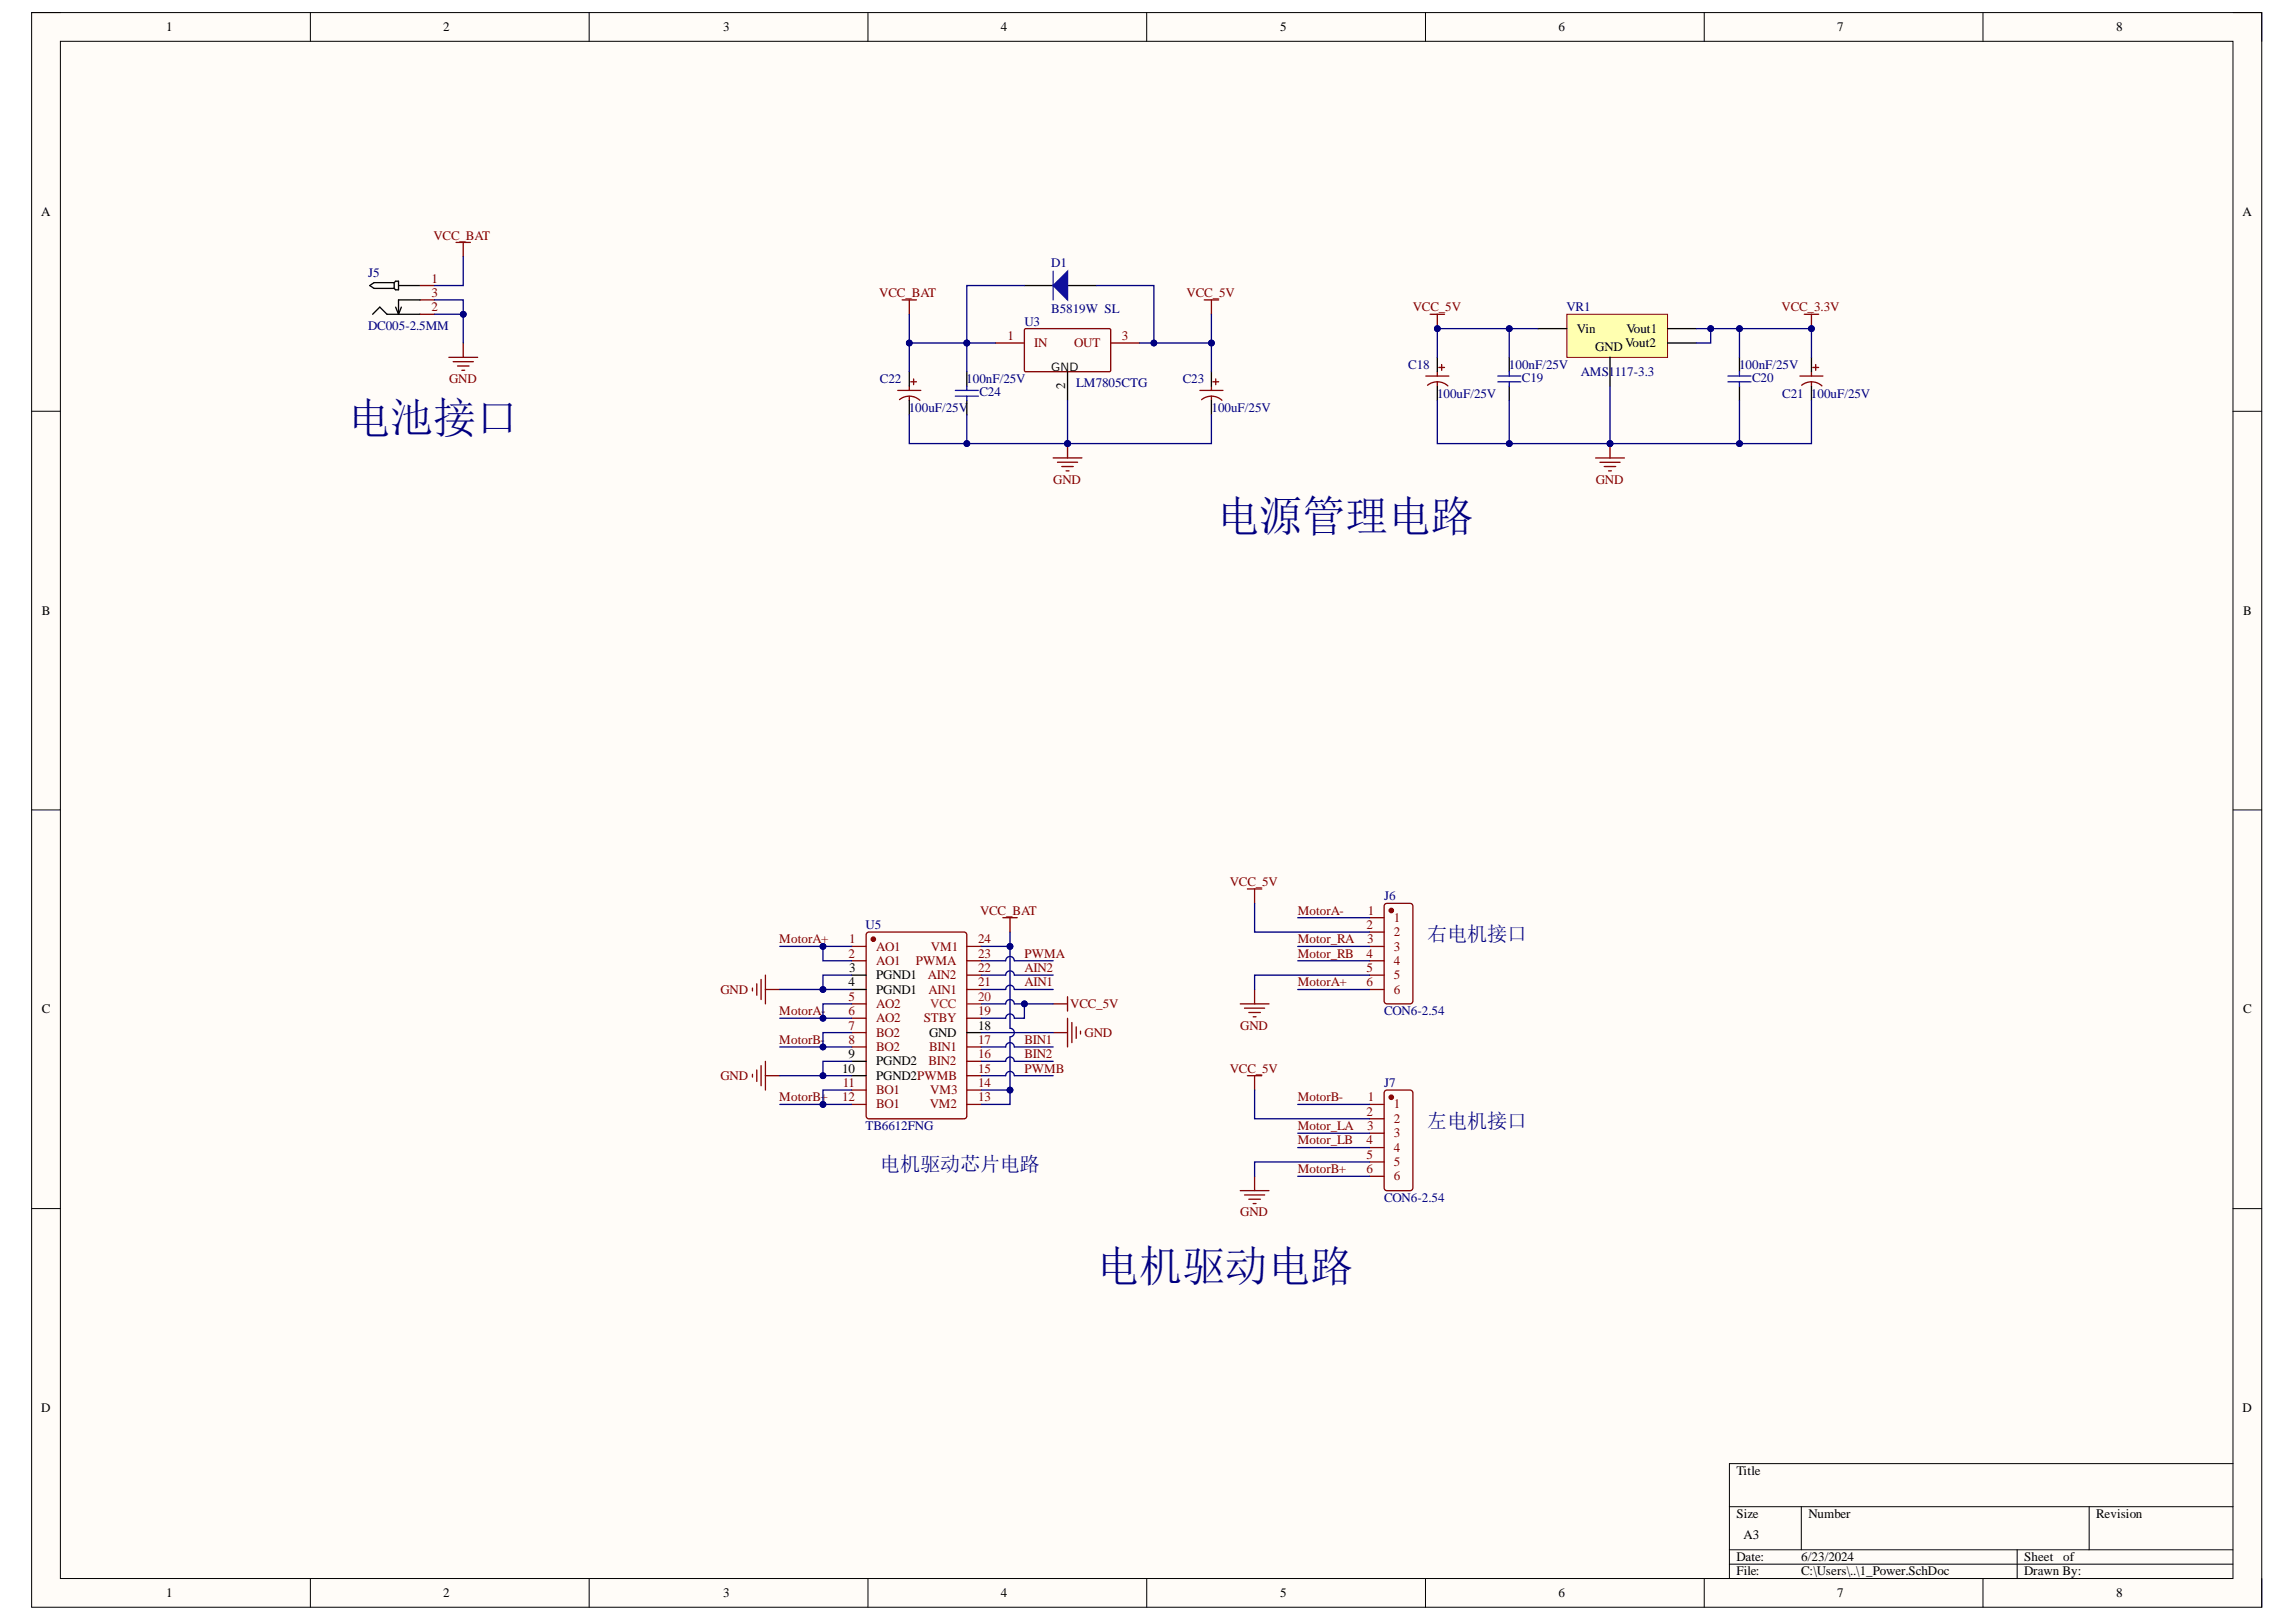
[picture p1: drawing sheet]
<svg xmlns="http://www.w3.org/2000/svg" width="297mm" height="210mm" viewBox="0 0 297 210" stroke-linecap="round" stroke-linejoin="round" font-family="sans-serif">
<defs><g id="words">
<g font-size="5.6" fill="#000080">
<text x="45" y="56.1">电池接口</text>
<text x="157.4" y="68.7">电源管理电路</text>
<text x="141.8" y="165.8">电机驱动电路</text>
</g>
<g font-size="2.6" fill="#000080">
<text x="184.6" y="121.8">右电机接口</text>
<text x="184.6" y="146">左电机接口</text>
<text x="113.8" y="151.6">电机驱动芯片电路</text>
</g>
<g font-size="1.7">
<text x="21.5" y="4.1">1</text>
<text x="57.3" y="4.1">2</text>
<text x="93.5" y="4.1">3</text>
<text x="129.5" y="4.1">4</text>
<text x="165.6" y="4.1">5</text>
<text x="201.6" y="4.1">6</text>
<text x="237.7" y="4.1">7</text>
<text x="273.8" y="4.1">8</text>
<text x="5.3" y="28">A</text>
<text x="290.1" y="28">A</text>
<text x="204" y="43.1">Vin</text>
<text x="206.4" y="45.5">GND</text>
<text x="210.3" y="44.9">Vout2</text>
<text x="210.4" y="43.1">Vout1</text>
<text x="137.8" y="50.4" transform="rotate(-90 137.8 50.4)">2</text>
<text x="5.4" y="79.6">B</text>
<text x="290.2" y="79.6">B</text>
<text x="109.9" y="125.8">3</text>
<text x="5.4" y="131.1">C</text>
<text x="109.8" y="127.7">4</text>
<text x="113.3" y="126.7">PGND1</text>
<text x="113.3" y="128.6">PGND1</text>
<text x="290.2" y="131.1">C</text>
<text x="109.8" y="136.9">9</text>
<text x="113.3" y="137.9">PGND2</text>
<text x="120.2" y="134.2">GND</text>
<text x="126.5" y="133.2">18</text>
<text x="108.9" y="138.8">10</text>
<text x="113.3" y="139.7">PGND2PWMB</text>
<text x="5.3" y="182.7">D</text>
<text x="290.1" y="182.7">D</text>
<text x="224.6" y="190.8">Title</text>
<text x="224.6" y="196.4">Size</text>
<text x="234" y="196.4">Number</text>
<text x="271.2" y="196.4">Revision</text>
<text x="224.6" y="202">Date:</text>
<text x="224.6" y="203.9">File:</text>
<text x="225.6" y="199.2">A3</text>
<text x="233" y="202">6/23/2024</text>
<text x="233" y="203.9">C:\Users\..\1_Power.SchDoc</text>
<text x="261.9" y="202">Sheet</text>
<text x="261.9" y="203.9">Drawn By:</text>
<text x="266.9" y="202">of</text>
<text x="21.5" y="206.6">1</text>
<text x="57.3" y="206.6">2</text>
<text x="93.5" y="206.6">3</text>
<text x="129.5" y="206.6">4</text>
<text x="165.6" y="206.6">5</text>
<text x="201.6" y="206.6">6</text>
<text x="237.7" y="206.6">7</text>
<text x="273.8" y="206.6">8</text>
</g>
<g font-size="1.7" fill="#000080">
<text x="47.6" y="35.8">J5</text>
<text x="136" y="34.6">D1</text>
<text x="136" y="40.5">B5819W SL</text>
<text x="202.7" y="40.3">VR1</text>
<text x="47.6" y="42.7">DC005-2.5MM</text>
<text x="132.5" y="42.2">U3</text>
<text x="182.2" y="47.7">C18</text>
<text x="195.2" y="47.7">100nF/25V</text>
<text x="225" y="47.7">100nF/25V</text>
<text x="113.8" y="49.6">C22</text>
<text x="117.6" y="53.3">100uF/25V</text>
<text x="125" y="49.6">100nF/25V</text>
<text x="126.7" y="51.3">C24</text>
<text x="139.2" y="50.1">LM7805CTG</text>
<text x="153" y="49.6">C23</text>
<text x="156.7" y="53.3">100uF/25V</text>
<text x="185.9" y="51.5">100uF/25V</text>
<text x="196.9" y="49.4">C19</text>
<text x="204.5" y="48.7">AMS1117-3.3</text>
<text x="226.7" y="49.4">C20</text>
<text x="230.6" y="51.5">C21</text>
<text x="234.3" y="51.5">100uF/25V</text>
<text x="179.1" y="116.5">J6</text>
<text x="112" y="120.2">U5</text>
<text x="179.1" y="131.4">CON6-2.54</text>
<text x="179.1" y="140.7">J7</text>
<text x="112" y="146.2">TB6612FNG</text>
<text x="179.1" y="155.5">CON6-2.54</text>
</g>
<g font-size="1.7" fill="#800000">
<text x="56.1" y="31">VCC_BAT</text>
<text x="113.8" y="38.4">VCC_BAT</text>
<text x="153.5" y="38.4">VCC_5V</text>
<text x="182.8" y="40.3">VCC_5V</text>
<text x="230.5" y="40.3">VCC_3.3V</text>
<text x="58.1" y="49.6">GND</text>
<text x="136.3" y="62.6">GND</text>
<text x="206.5" y="62.6">GND</text>
<text x="126.8" y="118.4">VCC_BAT</text>
<text x="159.1" y="114.6">VCC_5V</text>
<text x="167.9" y="118.4">MotorA-</text>
<text x="100.8" y="122.1">MotorA+</text>
<text x="132.5" y="123.9">PWMA</text>
<text x="132.5" y="125.8">AIN2</text>
<text x="167.9" y="122.1">Motor_RA</text>
<text x="167.9" y="123.9">Motor_RB</text>
<text x="93.2" y="128.6">GND</text>
<text x="100.8" y="131.4">MotorA-</text>
<text x="132.5" y="127.7">AIN1</text>
<text x="138.5" y="130.4">VCC_5V</text>
<text x="167.9" y="127.7">MotorA+</text>
<text x="100.8" y="135.1">MotorB-</text>
<text x="132.5" y="135.1">BIN1</text>
<text x="132.5" y="136.9">BIN2</text>
<text x="140.3" y="134.2">GND</text>
<text x="160.4" y="133.2">GND</text>
<text x="93.2" y="139.7">GND</text>
<text x="100.8" y="142.5">MotorB+</text>
<text x="132.5" y="138.8">PWMB</text>
<text x="159.1" y="138.8">VCC_5V</text>
<text x="167.9" y="142.5">MotorB-</text>
<text x="167.9" y="146.2">Motor_LA</text>
<text x="167.9" y="148.1">Motor_LB</text>
<text x="167.9" y="151.8">MotorB+</text>
<text x="160.4" y="157.4">GND</text>
</g>
<g font-size="1.7" fill="#800">
<text x="55.8" y="40.3">2</text>
<text x="55.8" y="38.4">3</text>
<text x="55.8" y="36.6">1</text>
<text x="130.3" y="44">1</text>
<text x="133.8" y="44.9">IN</text>
<text x="139" y="44.9">OUT</text>
<text x="145.1" y="44">3</text>
<text x="176.9" y="118.4">1</text>
<text x="180.3" y="119.3">1</text>
<text x="109.8" y="123.9">2</text>
<text x="109.9" y="122.1">1</text>
<text x="113.3" y="123">AO1</text>
<text x="113.3" y="124.9">AO1</text>
<text x="118.5" y="124.9">PWMA</text>
<text x="120.4" y="123">VM1</text>
<text x="126.5" y="125.8">22</text>
<text x="126.5" y="123.9">23</text>
<text x="126.5" y="122.1">24</text>
<text x="176.8" y="120.2">2</text>
<text x="176.8" y="123.9">4</text>
<text x="176.8" y="125.8">5</text>
<text x="176.9" y="122.1">3</text>
<text x="180.3" y="121.1">2</text>
<text x="180.3" y="123">3</text>
<text x="180.3" y="124.9">4</text>
<text x="109.8" y="129.5">5</text>
<text x="109.8" y="131.4">6</text>
<text x="113.3" y="130.4">AO2</text>
<text x="120" y="126.7">AIN2</text>
<text x="120.1" y="128.6">AIN1</text>
<text x="126.5" y="131.4">19</text>
<text x="126.5" y="127.7">21</text>
<text x="176.8" y="127.7">6</text>
<text x="180.3" y="126.7">5</text>
<text x="180.3" y="128.6">6</text>
<text x="109.8" y="133.2">7</text>
<text x="109.8" y="135.1">8</text>
<text x="113.3" y="132.3">AO2</text>
<text x="113.3" y="134.2">BO2</text>
<text x="113.3" y="136">BO2</text>
<text x="119.5" y="132.3">STBY</text>
<text x="120.1" y="137.9">BIN2</text>
<text x="120.2" y="136">BIN1</text>
<text x="126.5" y="136.9">16</text>
<text x="126.5" y="135.1">17</text>
<text x="108.9" y="142.5">12</text>
<text x="109" y="140.7">11</text>
<text x="113.3" y="141.6">BO1</text>
<text x="113.3" y="143.5">BO1</text>
<text x="120.3" y="143.5">VM2</text>
<text x="120.4" y="141.6">VM3</text>
<text x="126.5" y="142.5">13</text>
<text x="126.5" y="140.7">14</text>
<text x="126.5" y="138.8">15</text>
<text x="176.9" y="142.5">1</text>
<text x="180.3" y="143.5">1</text>
<text x="176.8" y="144.4">2</text>
<text x="176.8" y="148.1">4</text>
<text x="176.8" y="150">5</text>
<text x="176.9" y="146.2">3</text>
<text x="180.3" y="145.3">2</text>
<text x="180.3" y="147.2">3</text>
<text x="180.3" y="149">4</text>
<text x="176.8" y="151.8">6</text>
<text x="180.3" y="150.9">5</text>
<text x="180.3" y="152.7">6</text>
</g>
<g font-size="1.7" fill="#f00">
<text x="120.4" y="130.4">VCC</text>
<text x="126.5" y="129.5">20</text>
</g>
<text font-size="1.5" x="136" y="48">GND</text>
</g></defs>
<path d="M4.1 1.6h288.5v206.4h-288.5z" fill-rule="evenodd" fill="#fffcf8"/>
<path d="M4.1 1.6h288.5v206.4h-288.5z" fill="none" stroke="#000" stroke-width=".13"/>
<path d="M7.8 5.3h281.1v199h-281.1z" fill-rule="evenodd" fill="#fffcf8"/>
<g fill="none" stroke="#000" stroke-width=".13">
<path d="M4.1 1.6h3.7M7.8 5.3h281.1v199h-281.1zM40.2 1.6v3.7M76.2 1.6v3.7M112.3 1.6v3.7M148.3 1.6v3.7M184.4 1.6v3.7M220.5 1.6v3.7M256.5 1.6v3.7M288.9 1.6h3.7v3.7M4.1 53.2h3.7M288.9 53.2h3.7"/>
<path d="M4.1 104.8h3.7M288.9 104.8h3.7M4.1 156.4h3.7M288.9 156.4h3.7M223.7 195h65.2M233 195v5.6M270.3 195v5.6M288.9 189.4h-65.2v14.9M40.2 204.3v3.7M76.2 204.3v3.7M112.3 204.3v3.7M148.4 204.3v3.7"/>
<path d="M184.4 204.3v3.7M220.5 204.3v3.7M223.7 200.6h65.2M223.7 202.4h65.2M256.5 204.3v3.7M261 200.6v3.7M292.6 204.3v3.7"/>
</g>
<g fill="none" stroke="#000" stroke-width=".17">
<path d="M51 36.6v.7M51 36.6h-2.6l-.6 .4 .6 .3h2.6M51 36.6l.2-.2h.4v1.1h-.4l-.2-.2M51.2 39.7l.4 1M51.6 37h2.7M51.9 39.7l-.3 1M54.3 38.8h-2.7v1.9M48.2 40.7l.9-1 1 1h4.2M117.6 48.1v1.9M117.6 51.8v1.9M125.1 48.1v1.9M125.1 51.8v1.9"/>
<path d="M138.1 48.1v3.7"/>
</g>
<path d="M54.3 38.8h1.9M54.3 37h1.9M54.3 40.7h1.9M116.1 50.5h3M116.4 51.7a2.02 2.02 0 0 1 2.6 .1M117.6 50v.5M117.6 51.3v.5M117.8 49.4h.8M118.2 49v.8M128.8 44.4h3.7M132.6 42.6h11v5.5h-11zM143.7 44.4h3.7" fill="none" stroke="#800" stroke-width=".17"/>
<g fill="none" stroke="#800000" stroke-width=".17">
<path d="M59 31.4h1.9M59.9 31.4v1.8M116.7 38.8h1.9M117.6 38.8v1.9M58.1 46.2h3.7M58.6 46.8h2.6M59.2 47.4h1.5M59.7 47.9h.4M59.9 44.4v1.8M136.2 59.3h3.8M136.8 59.8h2.6M138.1 57.4v1.9"/>
<path d="M137.4 60.4h1.5M137.9 60.9h.4"/>
</g>
<path d="M123.6 50.5h3M123.6 51.3h3M125.1 50v.5M125.1 51.3v.5" fill="none" stroke="#00f" stroke-width=".17"/>
<circle cx="138.1" cy="57.4" r=".37" fill="#000080"/>
<circle cx="138.1" cy="57.4" r=".37" fill="none" stroke="#000080" stroke-width=".13"/>
<path d="M155.2 50.5h3M155.5 51.7a2.02 2.02 0 0 1 2.6 .1M156.7 50v.5M156.7 51.3v.5M156.9 49.4h.8M157.3 49v.8" fill="none" stroke="#800" stroke-width=".17"/>
<path d="M132.5 37h3.7M138.1 37h3.7M156.7 48.1v1.9M156.7 51.8v1.9" fill="none" stroke="#000" stroke-width=".17"/>
<path d="M155.8 38.8h1.9M156.7 38.8v1.9" fill="none" stroke="#800000" stroke-width=".17"/>
<path d="M136.2 37l1.9-1.9v3.7z" fill="#00f"/>
<path d="M136.2 37l1.9-1.9v3.7zM136.2 35.1v3.7" fill="none" stroke="#00f" stroke-width=".17"/>
<path d="M202.7 40.7h13v5.5h-13z" fill-rule="evenodd" fill="#ffffb0"/>
<path d="M202.7 40.7h13v5.5h-13z" fill="none" stroke="#800000" stroke-width=".13"/>
<path d="M186 46.2v1.9M186 50v1.8M195.3 46.2v1.9M195.3 50v1.8M199 42.5h3.7M208.3 46.2v3.8M215.7 42.5h3.8M215.7 44.4h3.8M225 46.2v1.9M225 50v1.8M234.4 46.2v1.9M234.4 50v1.8" fill="none" stroke="#000" stroke-width=".17"/>
<path d="M184.5 48.7h2.9M184.7 49.9a2.02 2.02 0 0 1 2.6 0M186 48.1v.6M186 49.4v.6M186.1 47.6h.8M186.5 47.2v.7M232.9 48.7h2.9M233.1 49.9a2.01 2.01 0 0 1 2.6 0M234.4 48.1v.6M234.4 49.4v.6M234.5 47.6h.8M234.9 47.2v.7" fill="none" stroke="#800" stroke-width=".17"/>
<path d="M193.8 48.7h2.9M193.8 49.4h2.9M195.3 48.1v.6M195.3 49.4v.6M223.5 48.7h3M223.5 49.4h3M225 48.1v.6M225 49.4v.6" fill="none" stroke="#00f" stroke-width=".17"/>
<path d="M206.4 59.3h3.8M207 59.8h2.6M208.3 57.4v1.9M207.5 60.4h1.5M208.1 60.9h.4" fill="none" stroke="#800000" stroke-width=".17"/>
<circle cx="208.3" cy="57.4" r=".37" fill="#000080"/>
<circle cx="208.3" cy="57.4" r=".37" fill="none" stroke="#000080" stroke-width=".13"/>
<path d="M185 40.7h1.9M186 40.7v1.8" fill="none" stroke="#800000" stroke-width=".17"/>
<circle cx="186" cy="42.5" r=".37" fill="#000080"/>
<circle cx="186" cy="42.5" r=".37" fill="none" stroke="#000080" stroke-width=".13"/>
<path d="M233.4 40.7h1.9M234.4 40.7v1.8" fill="none" stroke="#800000" stroke-width=".17"/>
<circle cx="234.3" cy="42.5" r=".37" fill="#000080"/>
<circle cx="234.3" cy="42.5" r=".37" fill="none" stroke="#000080" stroke-width=".13"/>
<path d="M112.2 120.7l12.5-.1 .3 .2 .1 23.6-.2 .3-12.5 .1-.3-.2v-23.6z" fill="none" stroke="#800" stroke-width=".17"/>
<circle cx="113" cy="121.5" r=".28" fill="#800"/>
<g fill="none" stroke="#800" stroke-width=".17">
<path d="M179.1 117.1l.3-.2h3l.3 .2 .1 .2v12.2l-.1 .2-.3 .2h-3h-.2l-.1-.4zM110.2 122.5h1.9M110.2 124.3h1.9M110.2 129.9h1.9M110.2 131.8h1.9M110.2 133.6h1.9M110.2 135.5h1.9M125.1 122.5h1.8M125.1 124.3h1.8M125.1 131.8h1.8M125.1 135.5h1.8M125.1 139.2h1.8"/>
<path d="M125.1 137.3h1.8M125.1 128h1.8M125.1 126.2h1.8M110.2 141.1h1.9M110.2 142.9h1.9M125.1 141.1h1.8M125.1 142.9h1.8"/>
<circle cx="113" cy="121.5" r=".28"/>
</g>
<path d="M110.2 126.2h1.9M110.2 128h1.9M110.2 137.3h1.9M110.2 139.2h1.9M125.1 133.6h1.8" fill="none" stroke="#000" stroke-width=".17"/>
<path d="M125.1 129.9h1.8" fill="none" stroke="#f00" stroke-width=".17"/>
<g fill="none" stroke="#800000" stroke-width=".17">
<path d="M129.7 118.8h1.9M130.7 118.8v1.8M97.3 127.9v.3M97.3 139v.4M97.9 127.3v1.5M97.9 138.5v1.5M98.5 126.7v2.7M98.5 137.9v2.6M99 126.2v3.7M99 137.3v3.8M99 139.2h1.9M99 128h1.9"/>
<path d="M136.2 133.6h1.9M136.2 129.9h1.9M138.1 129v1.8M138.1 131.8v3.7M138.7 132.3v2.6M139.2 132.9v1.5M139.8 133.4v.4"/>
</g>
<circle cx="180" cy="117.8" r=".28" fill="#800"/>
<g fill="none" stroke="#800" stroke-width=".17">
<path d="M177.2 118.8h1.9M177.2 120.6h1.9M177.2 122.5h1.9M177.2 124.3h1.9M177.2 126.2h1.9M177.2 128.1h1.9M179.2 141.1h3.2l.3 .2 .1 .1v12.3l-.1 .2-.3 .2h-3l-.2-.1-.1-.3v-12.3z"/>
<circle cx="180" cy="117.8" r=".28"/>
</g>
<g fill="none" stroke="#800000" stroke-width=".17">
<path d="M161.4 115h1.8M162.3 115v1.9M160.4 129.9h3.8M161 130.5h2.6M161.4 139.2h1.8M161.6 131h1.5M162.1 131.6h.4M162.3 128v1.9M162.3 139.2v1.9M160.4 154.1h3.8M161 154.6h2.6M161.6 155.2h1.5"/>
<path d="M162.1 155.8h.4M162.3 152.2v1.9"/>
</g>
<circle cx="180" cy="142" r=".28" fill="#800"/>
<g fill="none" stroke="#800" stroke-width=".17">
<path d="M177.2 142.9h1.9M177.2 144.8h1.9M177.2 146.7h1.9M177.2 148.5h1.9M177.2 150.4h1.9M177.2 152.2h1.9"/>
<circle cx="180" cy="142" r=".28"/>
</g>
<path d="M56.2 40.7h3.7" fill="none" stroke="#000080" stroke-width=".17"/>
<circle cx="59.9" cy="40.7" r=".37" fill="#000080"/>
<circle cx="59.9" cy="40.7" r=".37" fill="none" stroke="#000080" stroke-width=".13"/>
<path d="M59.9 33.2v3.8h-3.7M117.6 44.4v3.7" fill="none" stroke="#000080" stroke-width=".17"/>
<circle cx="117.6" cy="44.4" r=".37" fill="#000080"/>
<circle cx="117.6" cy="44.4" r=".37" fill="none" stroke="#000080" stroke-width=".13"/>
<path d="M125.1 44.4v3.7" fill="none" stroke="#000080" stroke-width=".17"/>
<circle cx="125.1" cy="44.4" r=".37" fill="#000080"/>
<circle cx="125.1" cy="44.4" r=".37" fill="none" stroke="#000080" stroke-width=".13"/>
<path d="M125.1 53.7v3.7" fill="none" stroke="#000080" stroke-width=".17"/>
<circle cx="125.1" cy="57.4" r=".37" fill="#000080"/>
<circle cx="125.1" cy="57.4" r=".37" fill="none" stroke="#000080" stroke-width=".13"/>
<path d="M156.7 40.7v3.7" fill="none" stroke="#000080" stroke-width=".17"/>
<circle cx="156.7" cy="44.4" r=".37" fill="#000080"/>
<circle cx="156.7" cy="44.4" r=".37" fill="none" stroke="#000080" stroke-width=".13"/>
<path d="M138.1 51.8v5.6" fill="none" stroke="#000080" stroke-width=".17"/>
<circle cx="138.1" cy="57.4" r=".37" fill="#000080"/>
<circle cx="138.1" cy="57.4" r=".37" fill="none" stroke="#000080" stroke-width=".13"/>
<path d="M132.5 37h-7.4v7.4" fill="none" stroke="#000080" stroke-width=".17"/>
<circle cx="125.1" cy="44.4" r=".37" fill="#000080"/>
<circle cx="125.1" cy="44.4" r=".37" fill="none" stroke="#000080" stroke-width=".13"/>
<path d="M141.8 37h7.5v7.4" fill="none" stroke="#000080" stroke-width=".17"/>
<circle cx="149.3" cy="44.4" r=".37" fill="#000080"/>
<circle cx="149.3" cy="44.4" r=".37" fill="none" stroke="#000080" stroke-width=".13"/>
<path d="M221.3 42.5v1.9h-1.8" fill="none" stroke="#000080" stroke-width=".17"/>
<circle cx="221.3" cy="42.5" r=".37" fill="#000080"/>
<circle cx="221.3" cy="42.5" r=".37" fill="none" stroke="#000080" stroke-width=".13"/>
<path d="M208.3 50v7.4" fill="none" stroke="#000080" stroke-width=".17"/>
<circle cx="208.3" cy="57.4" r=".37" fill="#000080"/>
<circle cx="208.3" cy="57.4" r=".37" fill="none" stroke="#000080" stroke-width=".13"/>
<path d="M195.3 42.5v3.7" fill="none" stroke="#000080" stroke-width=".17"/>
<circle cx="195.3" cy="42.5" r=".37" fill="#000080"/>
<circle cx="195.3" cy="42.5" r=".37" fill="none" stroke="#000080" stroke-width=".13"/>
<path d="M195.3 51.8v5.6" fill="none" stroke="#000080" stroke-width=".17"/>
<circle cx="195.3" cy="57.4" r=".37" fill="#000080"/>
<circle cx="195.3" cy="57.4" r=".37" fill="none" stroke="#000080" stroke-width=".13"/>
<path d="M225 51.8v5.6" fill="none" stroke="#000080" stroke-width=".17"/>
<circle cx="225" cy="57.4" r=".37" fill="#000080"/>
<circle cx="225" cy="57.4" r=".37" fill="none" stroke="#000080" stroke-width=".13"/>
<path d="M225 42.5v3.7" fill="none" stroke="#000080" stroke-width=".17"/>
<circle cx="225" cy="42.5" r=".37" fill="#000080"/>
<circle cx="225" cy="42.5" r=".37" fill="none" stroke="#000080" stroke-width=".13"/>
<path d="M106.5 122.5v1.8h3.7" fill="none" stroke="#000080" stroke-width=".17"/>
<circle cx="106.5" cy="122.5" r=".37" fill="#000080"/>
<circle cx="106.5" cy="122.5" r=".37" fill="none" stroke="#000080" stroke-width=".13"/>
<path d="M110.2 126.2h-3.7v1.8M126.9 133.6h9.3" fill="none" stroke="#000080" stroke-width=".17"/>
<circle cx="106.5" cy="128.1" r=".37" fill="#000080"/>
<circle cx="106.5" cy="128.1" r=".37" fill="none" stroke="#000080" stroke-width=".13"/>
<path d="M110.2 129.9h-3.7v1.9" fill="none" stroke="#000080" stroke-width=".17"/>
<circle cx="106.5" cy="131.8" r=".37" fill="#000080"/>
<circle cx="106.5" cy="131.8" r=".37" fill="none" stroke="#000080" stroke-width=".13"/>
<path d="M130.7 120.6v1.9h-3.8" fill="none" stroke="#000080" stroke-width=".17"/>
<circle cx="130.7" cy="122.5" r=".37" fill="#000080"/>
<circle cx="130.7" cy="122.5" r=".37" fill="none" stroke="#000080" stroke-width=".13"/>
<path d="M110.2 141.1h-3.7v1.8h3.7" fill="none" stroke="#000080" stroke-width=".17"/>
<circle cx="106.5" cy="142.9" r=".37" fill="#000080"/>
<circle cx="106.5" cy="142.9" r=".37" fill="none" stroke="#000080" stroke-width=".13"/>
<path d="M100.9 142.9h5.6" fill="none" stroke="#000080" stroke-width=".17"/>
<circle cx="106.5" cy="142.9" r=".37" fill="#000080"/>
<circle cx="106.5" cy="142.9" r=".37" fill="none" stroke="#000080" stroke-width=".13"/>
<path d="M110.2 133.6h-3.7v1.9h3.7" fill="none" stroke="#000080" stroke-width=".17"/>
<circle cx="106.5" cy="135.5" r=".37" fill="#000080"/>
<circle cx="106.5" cy="135.5" r=".37" fill="none" stroke="#000080" stroke-width=".13"/>
<path d="M100.9 135.5h5.6" fill="none" stroke="#000080" stroke-width=".17"/>
<circle cx="106.5" cy="135.5" r=".37" fill="#000080"/>
<circle cx="106.5" cy="135.5" r=".37" fill="none" stroke="#000080" stroke-width=".13"/>
<path d="M130.7 122.5v10.6a.56 .56 0 0 1 .5 .5 .56 .56 0 0 1-.5 .6v6.9h-3.8" fill="none" stroke="#000080" stroke-width=".17"/>
<circle cx="130.7" cy="122.5" r=".37" fill="#000080"/>
<circle cx="130.7" cy="122.5" r=".37" fill="none" stroke="#000080" stroke-width=".13"/>
<circle cx="130.7" cy="141.1" r=".37" fill="#000080"/>
<circle cx="130.7" cy="141.1" r=".37" fill="none" stroke="#000080" stroke-width=".13"/>
<path d="M130.7 141.1v1.8h-3.8" fill="none" stroke="#000080" stroke-width=".17"/>
<circle cx="130.7" cy="141.1" r=".37" fill="#000080"/>
<circle cx="130.7" cy="141.1" r=".37" fill="none" stroke="#000080" stroke-width=".13"/>
<path d="M110.2 137.3h-3.7v1.9" fill="none" stroke="#000080" stroke-width=".17"/>
<circle cx="106.5" cy="139.2" r=".37" fill="#000080"/>
<circle cx="106.5" cy="139.2" r=".37" fill="none" stroke="#000080" stroke-width=".13"/>
<path d="M126.9 139.2h3.2a.56 .56 0 0 1 .6-.5 .56 .56 0 0 1 .5 .5h5M126.9 137.3h3.2a.56 .56 0 0 1 .6-.5 .56 .56 0 0 1 .5 .5h5M126.9 135.5h3.2a.56 .56 0 0 1 .6-.6 .56 .56 0 0 1 .5 .6h5M126.9 128h3.2a.56 .56 0 0 1 .6-.5 .56 .56 0 0 1 .5 .5h5M126.9 126.2h3.2a.56 .56 0 0 1 .6-.6 .56 .56 0 0 1 .5 .6h5M126.9 124.3h3.2a.56 .56 0 0 1 .6-.5 .56 .56 0 0 1 .5 .5h5M132.5 129.9v1.9h-1.3a.56 .56 0 0 0-.5-.6 .56 .56 0 0 0-.6 .6h-3.2" fill="none" stroke="#000080" stroke-width=".17"/>
<circle cx="132.5" cy="129.9" r=".37" fill="#000080"/>
<circle cx="132.5" cy="129.9" r=".37" fill="none" stroke="#000080" stroke-width=".13"/>
<g fill="none" stroke="#000080" stroke-width=".17">
<path d="M162.3 116.9v3.7h14.9M167.9 118.8h9.3M100.9 139.2h9.3M167.9 122.5h9.3M167.9 124.3h9.3M167.9 128.1h9.3M177.2 126.2h-14.9v1.9M162.3 141.1v3.7h14.9M167.9 142.9h9.3M167.9 146.7h9.3M167.9 148.5h9.3M167.9 152.2h9.3"/>
<path d="M177.2 150.4h-14.9v1.8"/>
</g>
<circle cx="106.5" cy="139.2" r=".37" fill="#000080"/>
<circle cx="106.5" cy="139.2" r=".37" fill="none" stroke="#000080" stroke-width=".13"/>
<path d="M100.9 131.8h9.3" fill="none" stroke="#000080" stroke-width=".17"/>
<circle cx="106.5" cy="131.8" r=".37" fill="#000080"/>
<circle cx="106.5" cy="131.8" r=".37" fill="none" stroke="#000080" stroke-width=".13"/>
<path d="M100.9 128h9.3" fill="none" stroke="#000080" stroke-width=".17"/>
<circle cx="106.5" cy="128.1" r=".37" fill="#000080"/>
<circle cx="106.5" cy="128.1" r=".37" fill="none" stroke="#000080" stroke-width=".13"/>
<path d="M100.9 122.5h9.3" fill="none" stroke="#000080" stroke-width=".17"/>
<circle cx="106.5" cy="122.5" r=".37" fill="#000080"/>
<circle cx="106.5" cy="122.5" r=".37" fill="none" stroke="#000080" stroke-width=".13"/>
<path d="M126.9 129.9h3.2a.56 .56 0 0 1 .6-.5 .56 .56 0 0 1 .5 .5h5" fill="none" stroke="#000080" stroke-width=".17"/>
<circle cx="132.5" cy="129.9" r=".37" fill="#000080"/>
<circle cx="132.5" cy="129.9" r=".37" fill="none" stroke="#000080" stroke-width=".13"/>
<path d="M56.2 38.8h3.7v5.6" fill="none" stroke="#000080" stroke-width=".17"/>
<circle cx="59.9" cy="40.7" r=".37" fill="#000080"/>
<circle cx="59.9" cy="40.7" r=".37" fill="none" stroke="#000080" stroke-width=".13"/>
<path d="M117.6 40.7v3.7h11.2" fill="none" stroke="#000080" stroke-width=".17"/>
<circle cx="125.1" cy="44.4" r=".37" fill="#000080"/>
<circle cx="125.1" cy="44.4" r=".37" fill="none" stroke="#000080" stroke-width=".13"/>
<circle cx="117.6" cy="44.4" r=".37" fill="#000080"/>
<circle cx="117.6" cy="44.4" r=".37" fill="none" stroke="#000080" stroke-width=".13"/>
<path d="M199 42.5h-13v3.7" fill="none" stroke="#000080" stroke-width=".17"/>
<circle cx="195.3" cy="42.5" r=".37" fill="#000080"/>
<circle cx="195.3" cy="42.5" r=".37" fill="none" stroke="#000080" stroke-width=".13"/>
<circle cx="186" cy="42.5" r=".37" fill="#000080"/>
<circle cx="186" cy="42.5" r=".37" fill="none" stroke="#000080" stroke-width=".13"/>
<path d="M219.5 42.5h14.9v3.7" fill="none" stroke="#000080" stroke-width=".17"/>
<circle cx="234.3" cy="42.5" r=".37" fill="#000080"/>
<circle cx="234.3" cy="42.5" r=".37" fill="none" stroke="#000080" stroke-width=".13"/>
<circle cx="225" cy="42.5" r=".37" fill="#000080"/>
<circle cx="225" cy="42.5" r=".37" fill="none" stroke="#000080" stroke-width=".13"/>
<circle cx="221.3" cy="42.5" r=".37" fill="#000080"/>
<circle cx="221.3" cy="42.5" r=".37" fill="none" stroke="#000080" stroke-width=".13"/>
<path d="M117.6 53.7v3.7h39.1v-3.7" fill="none" stroke="#000080" stroke-width=".17"/>
<circle cx="125.1" cy="57.4" r=".37" fill="#000080"/>
<circle cx="125.1" cy="57.4" r=".37" fill="none" stroke="#000080" stroke-width=".13"/>
<circle cx="138.1" cy="57.4" r=".37" fill="#000080"/>
<circle cx="138.1" cy="57.4" r=".37" fill="none" stroke="#000080" stroke-width=".13"/>
<path d="M186 51.8v5.6h48.4v-5.6" fill="none" stroke="#000080" stroke-width=".17"/>
<circle cx="195.3" cy="57.4" r=".37" fill="#000080"/>
<circle cx="195.3" cy="57.4" r=".37" fill="none" stroke="#000080" stroke-width=".13"/>
<circle cx="208.3" cy="57.4" r=".37" fill="#000080"/>
<circle cx="208.3" cy="57.4" r=".37" fill="none" stroke="#000080" stroke-width=".13"/>
<circle cx="225" cy="57.4" r=".37" fill="#000080"/>
<circle cx="225" cy="57.4" r=".37" fill="none" stroke="#000080" stroke-width=".13"/>
<path d="M147.4 44.4h9.3v3.7" fill="none" stroke="#000080" stroke-width=".17"/>
<circle cx="156.7" cy="44.4" r=".37" fill="#000080"/>
<circle cx="156.7" cy="44.4" r=".37" fill="none" stroke="#000080" stroke-width=".13"/>
<circle cx="149.3" cy="44.4" r=".37" fill="#000080"/>
<circle cx="149.3" cy="44.4" r=".37" fill="none" stroke="#000080" stroke-width=".13"/>
<use href="#words"/>
</svg>
